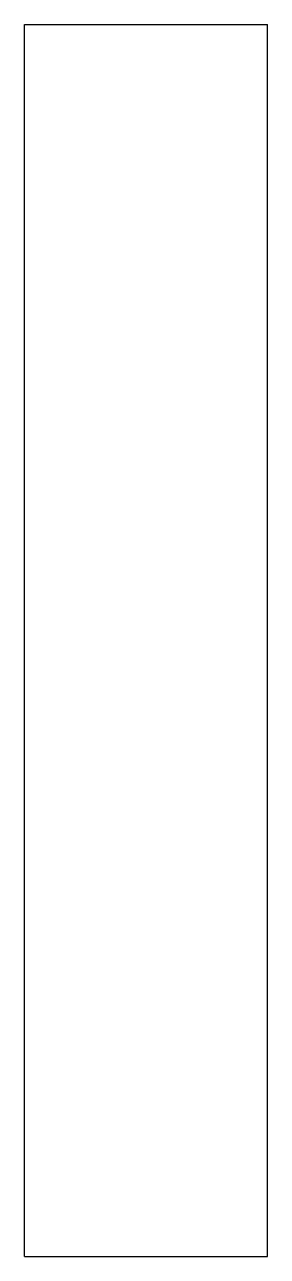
# Model space of a CAD drawing. Header units: millimetres. Extents: x -40 to 205, y -1242 to 0.
import ezdxf

# ---------------------------------------------------------------- set-up
doc = ezdxf.new("R2010")
doc.units = ezdxf.units.MM

msp = doc.modelspace()

# ---------------------------------------------------------------- linework, layer by layer
at = {"color": 7, "linetype": 'Continuous', "lineweight": 25}
for p, q in [((-39.9, -1242), (-39.9, 0)), ((-39.9, 0), (204.8, 0)), ((204.8, -1242), (204.8, 0)), ((-39.9, -1242), (204.8, -1242))]:
    msp.add_line(p, q, dxfattribs=at)

doc.saveas('drawing.dxf')
